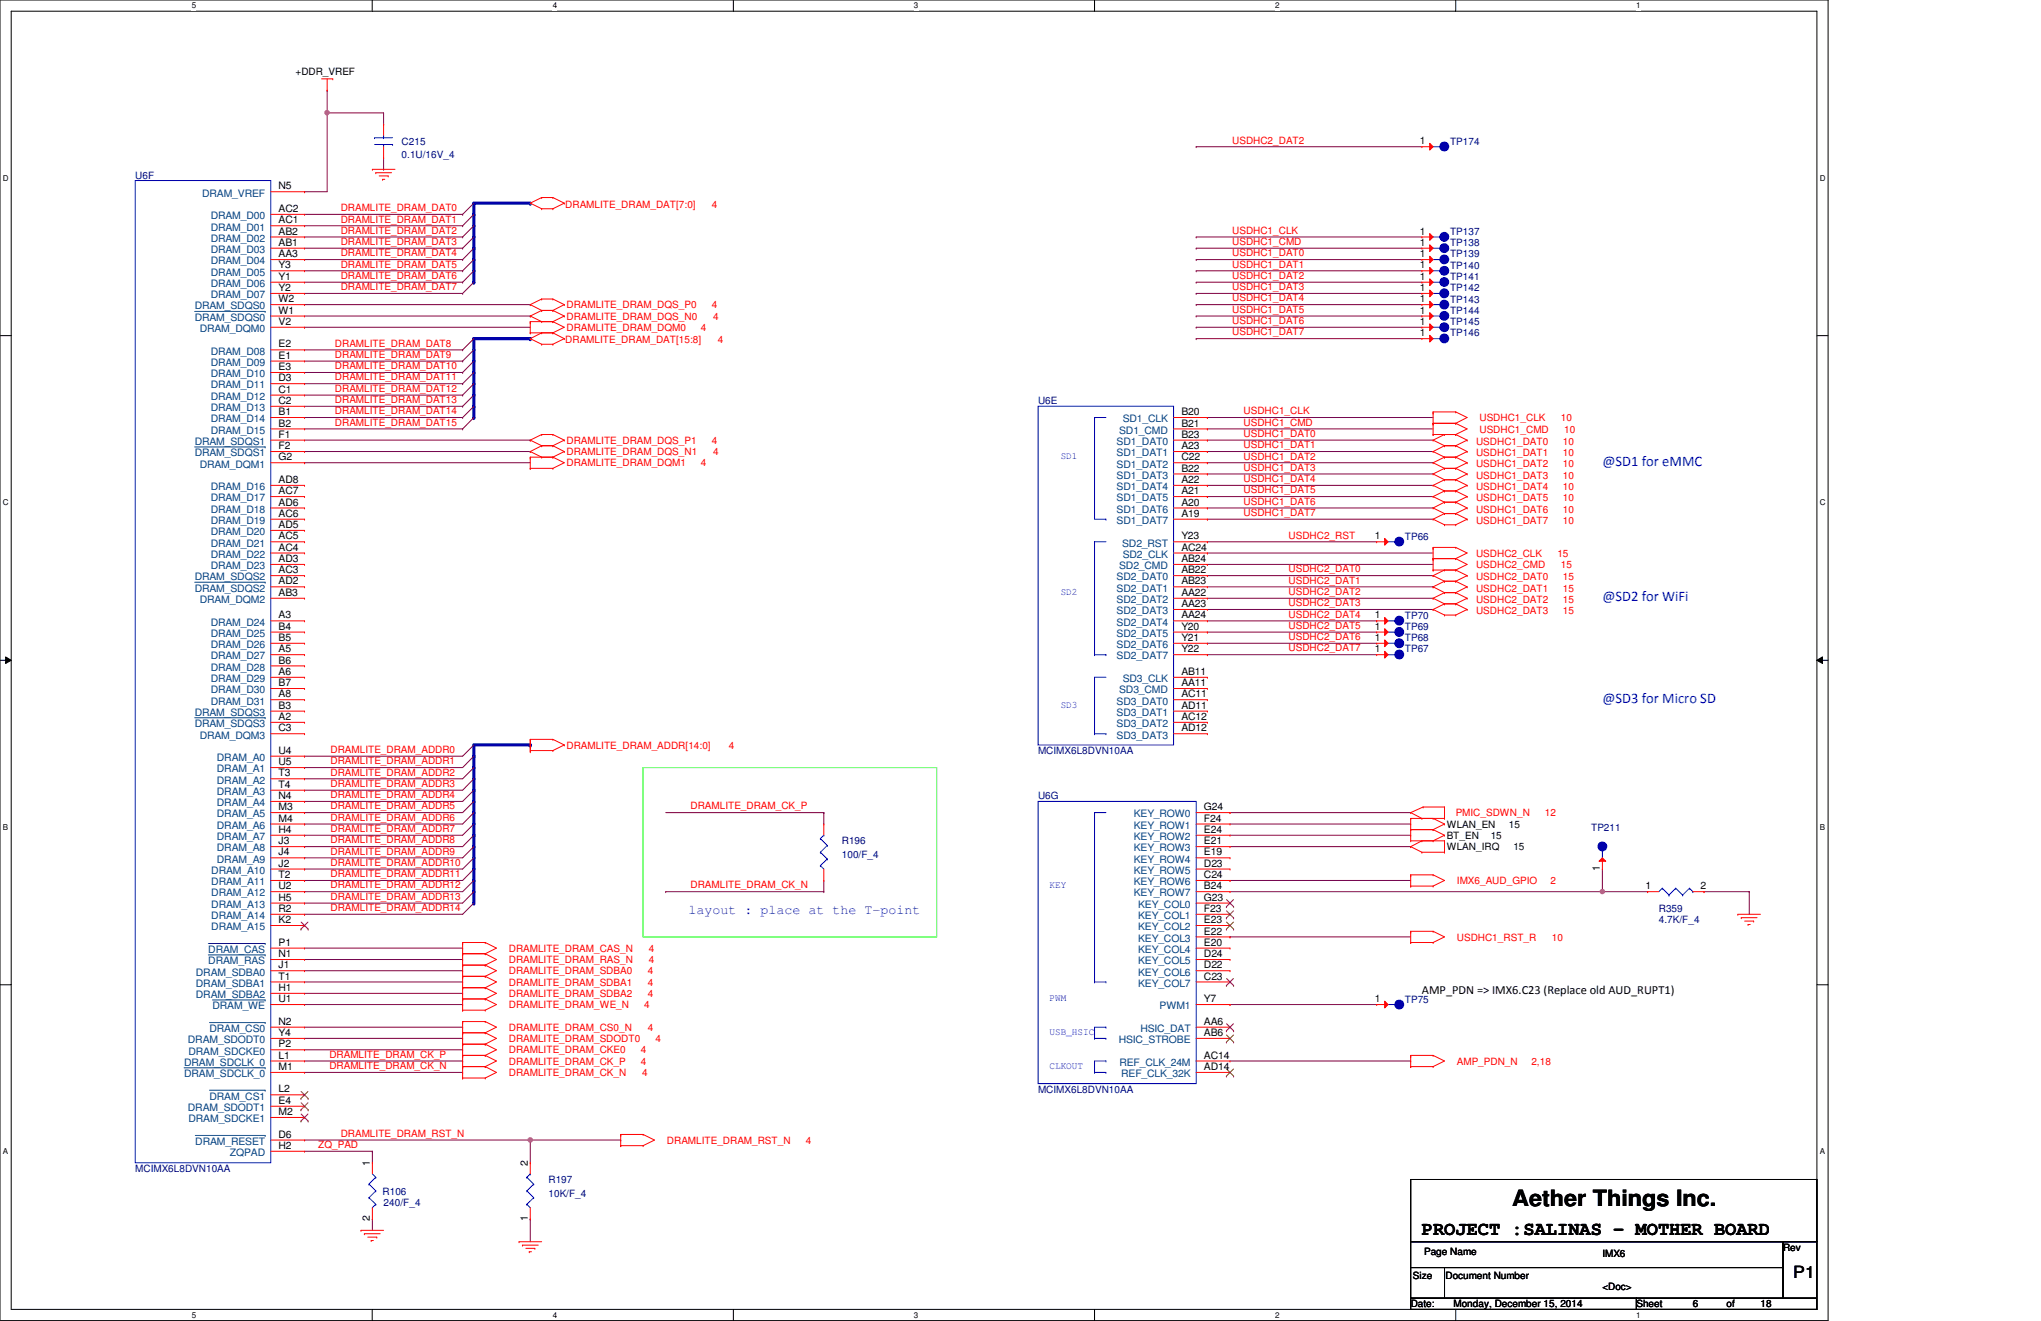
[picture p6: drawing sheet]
<svg xmlns="http://www.w3.org/2000/svg" width="432mm" height="279mm" viewBox="0 0 432 279" stroke-linecap="round" stroke-linejoin="round" font-family="sans-serif">
<defs><g id="words">
<text font-size="4.7" x="319.9" y="255.1">Aether Things Inc.</text>
<text font-size="4" x="300.8" y="261.2">PROJECT :SALINAS - MOTHER BOARD</text>
<text font-size="3.6" x="379.4" y="270.3">P1</text>
<g font-size="3.1" fill="#00f">
<text x="339" y="98.5">@SD1 for eMMC</text>
<text x="339" y="127.1">@SD2 for WiFi</text>
<text x="339" y="148.6">@SD3 for Micro SD</text>
</g>
<text font-size="2.8" fill="#00f" x="145.6" y="193.3">layout : place at the T-point</text>
<text font-size="2.6" x="300.8" y="210.2">AMP_PDN =&gt; IMX6.C23 (Replace old AUD_RUPT1)</text>
<g font-size="2.2">
<text x="300.4" y="30.5">1</text>
<text x="58.9" y="40">N5</text>
<text x="58.9" y="44.8">AC2</text>
<text x="58.9" y="47.2">AC1</text>
<text x="58.9" y="49.6">AB2</text>
<text x="58.9" y="52">AB1</text>
<text x="300.4" y="52">1</text>
<text x="300.4" y="49.6">1</text>
<text x="58.9" y="54.4">AA3</text>
<text x="58.9" y="56.8">Y3</text>
<text x="58.9" y="59.2">Y1</text>
<text x="300.4" y="54.4">1</text>
<text x="300.4" y="56.8">1</text>
<text x="300.4" y="59.2">1</text>
<text x="58.9" y="61.6">Y2</text>
<text x="58.9" y="63.9">W2</text>
<text x="300.4" y="61.6">1</text>
<text x="300.4" y="63.9">1</text>
<text x="58.9" y="66.3">W1</text>
<text x="58.9" y="68.7">V2</text>
<text x="300.4" y="71.1">1</text>
<text x="300.4" y="66.3">1</text>
<text x="300.4" y="68.7">1</text>
<text x="58.9" y="73.5">E2</text>
<text x="58.9" y="75.9">E1</text>
<text x="58.9" y="78.3">E3</text>
<text x="58.9" y="80.6">D3</text>
<text x="58.9" y="83.1">C1</text>
<text x="58.9" y="85.4">C2</text>
<text x="58.9" y="87.8">B1</text>
<text x="249.9" y="87.8">B20</text>
<text x="58.9" y="90.2">B2</text>
<text x="58.9" y="92.6">F1</text>
<text x="58.9" y="95">F2</text>
<text x="249.9" y="90.2">B21</text>
<text x="249.9" y="92.6">B23</text>
<text x="249.9" y="95">A23</text>
<text x="58.9" y="97.4">G2</text>
<text x="249.9" y="97.4">C22</text>
<text x="249.9" y="99.7">B22</text>
<text x="58.9" y="102.2">AD8</text>
<text x="58.9" y="104.5">AC7</text>
<text x="58.9" y="106.9">AD6</text>
<text x="249.9" y="102.2">A22</text>
<text x="249.9" y="104.5">A21</text>
<text x="249.9" y="106.9">A20</text>
<text x="58.9" y="109.3">AC6</text>
<text x="58.9" y="111.7">AD5</text>
<text x="249.9" y="109.3">A19</text>
<text x="58.9" y="114.1">AC5</text>
<text x="58.9" y="116.5">AC4</text>
<text x="58.9" y="118.9">AD3</text>
<text x="249.9" y="114.1">Y23</text>
<text x="249.9" y="116.5">AC24</text>
<text x="249.9" y="118.9">AB24</text>
<text x="290.8" y="114.1">1</text>
<text x="58.9" y="121.2">AC3</text>
<text x="58.9" y="123.6">AD2</text>
<text x="249.9" y="121.2">AB22</text>
<text x="249.9" y="123.6">AB23</text>
<text x="58.9" y="130.8">A3</text>
<text x="58.9" y="126">AB3</text>
<text x="249.9" y="126">AA22</text>
<text x="249.9" y="128.4">AA23</text>
<text x="249.9" y="130.8">AA24</text>
<text x="290.8" y="130.8">1</text>
<text x="58.9" y="133.2">B4</text>
<text x="58.9" y="135.6">B5</text>
<text x="58.9" y="138">A5</text>
<text x="249.9" y="133.2">Y20</text>
<text x="249.9" y="135.6">Y21</text>
<text x="249.9" y="138">Y22</text>
<text x="290.8" y="135.6">1</text>
<text x="290.8" y="133.2">1</text>
<text x="290.8" y="138">1</text>
<text x="58.9" y="140.3">B6</text>
<text x="58.9" y="142.7">A6</text>
<text x="249.9" y="142.7">AB11</text>
<text x="58.9" y="145.1">B7</text>
<text x="58.9" y="147.5">A8</text>
<text x="58.9" y="149.9">B3</text>
<text x="249.9" y="145.1">AA11</text>
<text x="249.9" y="147.5">AC11</text>
<text x="249.9" y="149.9">AD11</text>
<text x="58.9" y="152.3">A2</text>
<text x="58.9" y="154.7">C3</text>
<text x="249.9" y="152.3">AC12</text>
<text x="249.9" y="154.7">AD12</text>
<text x="58.9" y="161.8">U5</text>
<text x="58.9" y="159.4">U4</text>
<text x="58.9" y="164.2">T3</text>
<text x="58.9" y="166.6">T4</text>
<text x="58.9" y="169">N4</text>
<text x="58.9" y="171.4">M3</text>
<text x="58.9" y="173.8">M4</text>
<text x="254.7" y="171.4">G24</text>
<text x="254.7" y="173.8">F24</text>
<text x="58.9" y="176.1">H4</text>
<text x="58.9" y="178.6">J3</text>
<text x="254.7" y="176.1">E24</text>
<text x="254.7" y="178.6">E21</text>
<text x="58.9" y="180.9">J4</text>
<text x="58.9" y="183.3">J2</text>
<text x="58.9" y="185.7">T2</text>
<text x="254.7" y="180.9">E19</text>
<text x="254.7" y="183.3">D23</text>
<text x="254.7" y="185.7">C24</text>
<text x="338.5" y="184.3" transform="rotate(-90 338.5 184.3)">1</text>
<text x="58.9" y="188.1">U2</text>
<text x="58.9" y="190.5">H5</text>
<text x="254.7" y="188.1">B24</text>
<text x="254.7" y="190.5">G23</text>
<text x="348.1" y="188.1">1</text>
<text x="359.8" y="188.1">2</text>
<text x="58.9" y="192.9">R2</text>
<text x="58.9" y="195.2">K2</text>
<text x="254.7" y="192.9">F23</text>
<text x="254.7" y="195.2">E23</text>
<text x="254.7" y="197.7">E22</text>
<text x="58.9" y="200">P1</text>
<text x="58.9" y="202.4">N1</text>
<text x="254.7" y="200">E20</text>
<text x="254.7" y="202.4">D24</text>
<text x="58.9" y="204.8">J1</text>
<text x="58.9" y="207.2">T1</text>
<text x="58.9" y="209.6">H1</text>
<text x="254.7" y="204.8">D22</text>
<text x="254.7" y="207.2">C23</text>
<text x="58.9" y="212">U1</text>
<text x="254.7" y="212">Y7</text>
<text x="290.8" y="212">1</text>
<text x="58.9" y="216.7">N2</text>
<text x="58.9" y="221.5">P2</text>
<text x="58.9" y="219.1">Y4</text>
<text x="254.7" y="216.7">AA6</text>
<text x="254.7" y="219.1">AB6</text>
<text x="58.9" y="223.9">L1</text>
<text x="58.9" y="226.3">M1</text>
<text x="254.7" y="223.9">AC14</text>
<text x="254.7" y="226.3">AD14</text>
<text x="58.9" y="231.1">L2</text>
<text x="58.9" y="233.5">E4</text>
<text x="58.9" y="235.8">M2</text>
<text x="58.9" y="243">H2</text>
<text x="58.9" y="240.6">D6</text>
<text x="78.3" y="246.6" transform="rotate(-90 78.3 246.6)">1</text>
<text x="111.7" y="246.6" transform="rotate(-90 111.7 246.6)">2</text>
<text x="78.3" y="258.3" transform="rotate(-90 78.3 258.3)">2</text>
<text x="111.7" y="258.3" transform="rotate(-90 111.7 258.3)">1</text>
</g>
<g font-size="2.2" fill="#004080">
<text x="42.8" y="41.6">DRAM_VREF</text>
<text x="44.6" y="46.4">DRAM_D00</text>
<text x="44.6" y="48.8">DRAM_D01</text>
<text x="44.6" y="51.1">DRAM_D02</text>
<text x="44.6" y="53.5">DRAM_D03</text>
<text x="44.6" y="55.9">DRAM_D04</text>
<text x="44.6" y="58.3">DRAM_D05</text>
<text x="41.2" y="65.4">DRAM_SDQS0</text>
<text x="44.6" y="60.7">DRAM_D06</text>
<text x="44.6" y="63.1">DRAM_D07</text>
<text x="41.2" y="67.9">DRAM_SDQS0</text>
<text x="42.2" y="70.2">DRAM_DQM0</text>
<text x="44.6" y="75">DRAM_D08</text>
<text x="44.6" y="77.4">DRAM_D09</text>
<text x="44.6" y="79.8">DRAM_D10</text>
<text x="44.6" y="82.2">DRAM_D11</text>
<text x="44.6" y="84.6">DRAM_D12</text>
<text x="44.6" y="87">DRAM_D13</text>
<text x="44.6" y="89.3">DRAM_D14</text>
<text x="237.5" y="89.3">SD1_CLK</text>
<text x="41.2" y="94.1">DRAM_SDQS1</text>
<text x="44.6" y="91.7">DRAM_D15</text>
<text x="236.2" y="94.1">SD1_DAT0</text>
<text x="236.8" y="91.7">SD1_CMD</text>
<text x="41.2" y="96.5">DRAM_SDQS1</text>
<text x="42.2" y="98.9">DRAM_DQM1</text>
<text x="236.2" y="96.5">SD1_DAT1</text>
<text x="236.2" y="98.9">SD1_DAT2</text>
<text x="236.2" y="101.3">SD1_DAT3</text>
<text x="44.6" y="103.7">DRAM_D16</text>
<text x="44.6" y="106">DRAM_D17</text>
<text x="236.2" y="103.7">SD1_DAT4</text>
<text x="236.2" y="106">SD1_DAT5</text>
<text x="44.6" y="108.5">DRAM_D18</text>
<text x="44.6" y="110.8">DRAM_D19</text>
<text x="44.6" y="113.2">DRAM_D20</text>
<text x="236.2" y="108.5">SD1_DAT6</text>
<text x="236.2" y="110.8">SD1_DAT7</text>
<text x="44.6" y="115.6">DRAM_D21</text>
<text x="44.6" y="118">DRAM_D22</text>
<text x="237.4" y="115.6">SD2_RST</text>
<text x="237.5" y="118">SD2_CLK</text>
<text x="41.2" y="122.8">DRAM_SDQS2</text>
<text x="41.2" y="125.1">DRAM_SDQS2</text>
<text x="44.6" y="120.4">DRAM_D23</text>
<text x="236.2" y="122.8">SD2_DAT0</text>
<text x="236.2" y="125.1">SD2_DAT1</text>
<text x="236.8" y="120.4">SD2_CMD</text>
<text x="42.2" y="127.6">DRAM_DQM2</text>
<text x="236.2" y="127.6">SD2_DAT2</text>
<text x="236.2" y="129.9">SD2_DAT3</text>
<text x="44.6" y="132.3">DRAM_D24</text>
<text x="44.6" y="134.7">DRAM_D25</text>
<text x="44.6" y="137.1">DRAM_D26</text>
<text x="236.2" y="132.3">SD2_DAT4</text>
<text x="236.2" y="134.7">SD2_DAT5</text>
<text x="236.2" y="137.1">SD2_DAT6</text>
<text x="44.6" y="139.5">DRAM_D27</text>
<text x="44.6" y="141.9">DRAM_D28</text>
<text x="236.2" y="139.5">SD2_DAT7</text>
<text x="44.6" y="144.3">DRAM_D29</text>
<text x="44.6" y="146.6">DRAM_D30</text>
<text x="44.6" y="149">DRAM_D31</text>
<text x="236.2" y="149">SD3_DAT0</text>
<text x="236.8" y="146.6">SD3_CMD</text>
<text x="237.5" y="144.3">SD3_CLK</text>
<text x="41.2" y="151.4">DRAM_SDQS3</text>
<text x="41.2" y="153.8">DRAM_SDQS3</text>
<text x="236.2" y="151.4">SD3_DAT1</text>
<text x="236.2" y="153.8">SD3_DAT2</text>
<text x="42.2" y="156.2">DRAM_DQM3</text>
<text x="45.9" y="161">DRAM_A0</text>
<text x="236.2" y="156.2">SD3_DAT3</text>
<text x="45.9" y="163.4">DRAM_A1</text>
<text x="45.9" y="165.7">DRAM_A2</text>
<text x="45.9" y="168.1">DRAM_A3</text>
<text x="45.9" y="170.5">DRAM_A4</text>
<text x="45.9" y="172.9">DRAM_A5</text>
<text x="239.9" y="172.9">KEY_ROW0</text>
<text x="45.9" y="175.3">DRAM_A6</text>
<text x="45.9" y="177.7">DRAM_A7</text>
<text x="239.9" y="175.3">KEY_ROW1</text>
<text x="239.9" y="177.7">KEY_ROW2</text>
<text x="44.7" y="184.8">DRAM_A10</text>
<text x="45.9" y="180.1">DRAM_A8</text>
<text x="45.9" y="182.5">DRAM_A9</text>
<text x="239.9" y="180.1">KEY_ROW3</text>
<text x="239.9" y="182.5">KEY_ROW4</text>
<text x="239.9" y="184.8">KEY_ROW5</text>
<text x="44.7" y="187.2">DRAM_A11</text>
<text x="44.7" y="189.6">DRAM_A12</text>
<text x="239.9" y="187.2">KEY_ROW6</text>
<text x="239.9" y="189.6">KEY_ROW7</text>
<text x="44.7" y="192">DRAM_A13</text>
<text x="44.7" y="194.4">DRAM_A14</text>
<text x="44.7" y="196.8">DRAM_A15</text>
<text x="240.8" y="192">KEY_COL0</text>
<text x="240.8" y="194.4">KEY_COL1</text>
<text x="240.8" y="196.8">KEY_COL2</text>
<text x="44.1" y="201.5">DRAM_CAS</text>
<text x="44.1" y="204">DRAM_RAS</text>
<text x="240.8" y="199.2">KEY_COL3</text>
<text x="240.8" y="201.5">KEY_COL4</text>
<text x="240.8" y="204">KEY_COL5</text>
<text x="41.4" y="206.3">DRAM_SDBA0</text>
<text x="41.4" y="208.7">DRAM_SDBA1</text>
<text x="240.8" y="206.3">KEY_COL6</text>
<text x="240.8" y="208.7">KEY_COL7</text>
<text x="41.4" y="211.1">DRAM_SDBA2</text>
<text x="45" y="213.5">DRAM_WE</text>
<text x="245.3" y="213.5">PWM1</text>
<text x="39.8" y="220.6">DRAM_SDODT0</text>
<text x="44.3" y="218.3">DRAM_CS0</text>
<text x="236.7" y="220.6">HSIC_STROBE</text>
<text x="241.3" y="218.3">HSIC_DAT</text>
<text x="38.9" y="225.4">DRAM_SDCLK_0</text>
<text x="38.9" y="227.8">DRAM_SDCLK_0</text>
<text x="39.9" y="223.1">DRAM_SDCKE0</text>
<text x="236.8" y="225.4">REF_CLK_24M</text>
<text x="237.2" y="227.8">REF_CLK_32K</text>
<text x="44.3" y="232.6">DRAM_CS1</text>
<text x="39.8" y="235">DRAM_SDODT1</text>
<text x="39.9" y="237.4">DRAM_SDCKE1</text>
<text x="41.3" y="242.1">DRAM_RESET</text>
<text x="48.6" y="244.5">ZQPAD</text>
</g>
<g font-size="2.1">
<text x="62.5" y="15.8">+DDR_VREF</text>
<text x="306.1" y="177.4">BT_EN</text>
<text x="306.1" y="175">WLAN_EN</text>
<text x="306.1" y="179.8">WLAN_IRQ</text>
<text x="315.4" y="177.4">15</text>
<text x="319.2" y="175">15</text>
<text x="320.2" y="179.8">15</text>
<text x="301.3" y="265.5">Page Name</text>
<text x="339" y="265.8">IMX6</text>
<text x="377.2" y="264.6">Rev</text>
<text x="298.9" y="270.6">Size</text>
<text x="305.8" y="270.6">Document Number</text>
<text x="339" y="272.9">&lt;Doc&gt;</text>
<text x="298.4" y="276.5">Date:</text>
<text x="307.5" y="276.5">Monday, December 15, 2014</text>
<text x="346.2" y="276.5">Sheet</text>
<text x="358.1" y="276.5">6</text>
<text x="365.3" y="276.5">of</text>
<text x="372.4" y="276.5">18</text>
</g>
<g font-size="2.1" fill="#000080">
<text x="85" y="30.6">C215</text>
<text x="85" y="33.4">0.1U/16V_4</text>
<text x="306.8" y="30.6">TP174</text>
<text x="28.6" y="37.8">U6F</text>
<text x="306.8" y="52.1">TP138</text>
<text x="306.8" y="49.7">TP137</text>
<text x="306.8" y="54.4">TP139</text>
<text x="306.8" y="56.9">TP140</text>
<text x="306.8" y="59.2">TP141</text>
<text x="306.8" y="61.6">TP142</text>
<text x="306.8" y="64">TP143</text>
<text x="306.8" y="71.2">TP146</text>
<text x="306.8" y="66.4">TP144</text>
<text x="306.8" y="68.8">TP145</text>
<text x="219.6" y="85.5">U6E</text>
<text x="297.2" y="114.1">TP66</text>
<text x="297.2" y="130.9">TP70</text>
<text x="297.2" y="135.6">TP68</text>
<text x="297.2" y="133.3">TP69</text>
<text x="297.2" y="138">TP67</text>
<text x="219.6" y="159.5">MCIMX6L8DVN10AA</text>
<text x="219.6" y="169.1">U6G</text>
<text x="178.1" y="178.6">R196</text>
<text x="336.6" y="175.8">TP211</text>
<text x="178.1" y="181.5">100/F_4</text>
<text x="350.9" y="193">R359</text>
<text x="350.9" y="195.3">4.7K/F_4</text>
<text x="297.2" y="212">TP75</text>
<text x="219.6" y="231.1">MCIMX6L8DVN10AA</text>
<text x="28.6" y="247.9">MCIMX6L8DVN10AA</text>
<text x="116" y="250.2">R197</text>
<text x="80.9" y="252.6">R106</text>
<text x="81.2" y="255">240/F_4</text>
<text x="116" y="253.1">10K/F_4</text>
</g>
<g font-size="2.1" fill="#f00">
<text x="260.7" y="30.4">USDHC2_DAT2</text>
<text x="72.1" y="44.7">DRAMLITE_DRAM_DAT0</text>
<text x="72.1" y="47.1">DRAMLITE_DRAM_DAT1</text>
<text x="119.6" y="43.9">DRAMLITE_DRAM_DAT[7:0]</text>
<text x="150.6" y="43.9">4</text>
<text x="72.1" y="49.4">DRAMLITE_DRAM_DAT2</text>
<text x="72.1" y="51.8">DRAMLITE_DRAM_DAT3</text>
<text x="260.7" y="49.4">USDHC1_CLK</text>
<text x="260.7" y="51.8">USDHC1_CMD</text>
<text x="72.1" y="54.2">DRAMLITE_DRAM_DAT4</text>
<text x="72.1" y="56.6">DRAMLITE_DRAM_DAT5</text>
<text x="72.1" y="59">DRAMLITE_DRAM_DAT6</text>
<text x="260.7" y="56.6">USDHC1_DAT1</text>
<text x="260.7" y="54.2">USDHC1_DAT0</text>
<text x="260.7" y="59">USDHC1_DAT2</text>
<text x="72.1" y="61.4">DRAMLITE_DRAM_DAT7</text>
<text x="119.8" y="65.2">DRAMLITE_DRAM_DQS_P0</text>
<text x="150.6" y="65.2">4</text>
<text x="260.7" y="63.8">USDHC1_DAT4</text>
<text x="260.7" y="61.4">USDHC1_DAT3</text>
<text x="119.8" y="67.6">DRAMLITE_DRAM_DQS_N0</text>
<text x="119.8" y="70">DRAMLITE_DRAM_DQM0</text>
<text x="148.3" y="70">4</text>
<text x="150.9" y="67.6">4</text>
<text x="260.7" y="66.2">USDHC1_DAT5</text>
<text x="260.7" y="68.5">USDHC1_DAT6</text>
<text x="260.7" y="71">USDHC1_DAT7</text>
<text x="70.9" y="73.3">DRAMLITE_DRAM_DAT8</text>
<text x="70.9" y="75.7">DRAMLITE_DRAM_DAT9</text>
<text x="119.6" y="72.6">DRAMLITE_DRAM_DAT[15:8]</text>
<text x="151.8" y="72.6">4</text>
<text x="70.9" y="78.1">DRAMLITE_DRAM_DAT10</text>
<text x="70.9" y="80.5">DRAMLITE_DRAM_DAT11</text>
<text x="70.9" y="82.9">DRAMLITE_DRAM_DAT12</text>
<text x="70.9" y="85.3">DRAMLITE_DRAM_DAT13</text>
<text x="70.9" y="87.6">DRAMLITE_DRAM_DAT14</text>
<text x="263.1" y="87.6">USDHC1_CLK</text>
<text x="313" y="89.1">USDHC1_CLK</text>
<text x="330.2" y="89.1">10</text>
<text x="70.9" y="90">DRAMLITE_DRAM_DAT15</text>
<text x="119.8" y="93.9">DRAMLITE_DRAM_DQS_P1</text>
<text x="150.6" y="93.9">4</text>
<text x="263.1" y="94.8">USDHC1_DAT1</text>
<text x="263.1" y="92.4">USDHC1_DAT0</text>
<text x="263.1" y="90">USDHC1_CMD</text>
<text x="312.3" y="94.1">USDHC1_DAT0</text>
<text x="313" y="91.5">USDHC1_CMD</text>
<text x="330.7" y="94.1">10</text>
<text x="330.9" y="91.5">10</text>
<text x="119.8" y="96.2">DRAMLITE_DRAM_DQS_N1</text>
<text x="119.8" y="98.6">DRAMLITE_DRAM_DQM1</text>
<text x="148.3" y="98.6">4</text>
<text x="150.9" y="96.2">4</text>
<text x="263.1" y="102">USDHC1_DAT4</text>
<text x="263.1" y="97.2">USDHC1_DAT2</text>
<text x="263.1" y="99.6">USDHC1_DAT3</text>
<text x="312.3" y="96.5">USDHC1_DAT1</text>
<text x="312.3" y="98.8">USDHC1_DAT2</text>
<text x="312.3" y="101.3">USDHC1_DAT3</text>
<text x="330.7" y="96.5">10</text>
<text x="330.7" y="98.8">10</text>
<text x="330.7" y="101.3">10</text>
<text x="263.1" y="104.4">USDHC1_DAT5</text>
<text x="263.1" y="106.8">USDHC1_DAT6</text>
<text x="312.3" y="103.6">USDHC1_DAT4</text>
<text x="312.3" y="106">USDHC1_DAT5</text>
<text x="330.7" y="103.6">10</text>
<text x="330.7" y="106">10</text>
<text x="263.1" y="109.1">USDHC1_DAT7</text>
<text x="272.6" y="113.9">USDHC2_RST</text>
<text x="312.3" y="108.4">USDHC1_DAT6</text>
<text x="312.3" y="110.8">USDHC1_DAT7</text>
<text x="330.7" y="108.4">10</text>
<text x="330.7" y="110.8">10</text>
<text x="312.3" y="117.7">USDHC2_CLK</text>
<text x="329.5" y="117.7">15</text>
<text x="272.6" y="121.1">USDHC2_DAT0</text>
<text x="272.6" y="123.4">USDHC2_DAT1</text>
<text x="272.6" y="125.9">USDHC2_DAT2</text>
<text x="312.3" y="120.1">USDHC2_CMD</text>
<text x="312.3" y="122.7">USDHC2_DAT0</text>
<text x="312.3" y="125.1">USDHC2_DAT1</text>
<text x="330.2" y="120.1">15</text>
<text x="330.7" y="122.7">15</text>
<text x="330.7" y="125.1">15</text>
<text x="272.6" y="128.2">USDHC2_DAT3</text>
<text x="272.6" y="130.6">USDHC2_DAT4</text>
<text x="312.3" y="127.5">USDHC2_DAT2</text>
<text x="312.3" y="129.9">USDHC2_DAT3</text>
<text x="330.7" y="127.5">15</text>
<text x="330.7" y="129.9">15</text>
<text x="272.6" y="133">USDHC2_DAT5</text>
<text x="272.6" y="135.4">USDHC2_DAT6</text>
<text x="272.6" y="137.8">USDHC2_DAT7</text>
<text x="69.9" y="161.7">DRAMLITE_DRAM_ADDR1</text>
<text x="69.9" y="159.3">DRAMLITE_DRAM_ADDR0</text>
<text x="119.8" y="158.3">DRAMLITE_DRAM_ADDR[14:0]</text>
<text x="154.2" y="158.3">4</text>
<text x="69.9" y="166.5">DRAMLITE_DRAM_ADDR3</text>
<text x="69.9" y="164">DRAMLITE_DRAM_ADDR2</text>
<text x="69.9" y="173.6">DRAMLITE_DRAM_ADDR6</text>
<text x="69.9" y="171.2">DRAMLITE_DRAM_ADDR5</text>
<text x="69.9" y="168.8">DRAMLITE_DRAM_ADDR4</text>
<text x="146.1" y="171.2">DRAMLITE_DRAM_CK_P</text>
<text x="308" y="172.6">PMIC_SDWN_N</text>
<text x="326.9" y="172.6">12</text>
<text x="69.9" y="178.4">DRAMLITE_DRAM_ADDR8</text>
<text x="69.9" y="176">DRAMLITE_DRAM_ADDR7</text>
<text x="69.9" y="183.1">DRAMLITE_DRAM_ADDR10</text>
<text x="69.9" y="185.5">DRAMLITE_DRAM_ADDR11</text>
<text x="69.9" y="180.8">DRAMLITE_DRAM_ADDR9</text>
<text x="69.9" y="187.9">DRAMLITE_DRAM_ADDR12</text>
<text x="69.9" y="190.3">DRAMLITE_DRAM_ADDR13</text>
<text x="146.1" y="187.9">DRAMLITE_DRAM_CK_N</text>
<text x="308.2" y="187">IMX6_AUD_GPIO</text>
<text x="328" y="187">2</text>
<text x="69.9" y="192.7">DRAMLITE_DRAM_ADDR14</text>
<text x="107.7" y="201.3">DRAMLITE_DRAM_CAS_N</text>
<text x="107.7" y="203.7">DRAMLITE_DRAM_RAS_N</text>
<text x="137.3" y="201.3">4</text>
<text x="137.3" y="203.7">4</text>
<text x="308.2" y="198.9">USDHC1_RST_R</text>
<text x="328.3" y="198.9">10</text>
<text x="107.7" y="206.1">DRAMLITE_DRAM_SDBA0</text>
<text x="107.7" y="208.4">DRAMLITE_DRAM_SDBA1</text>
<text x="137" y="206.1">4</text>
<text x="137" y="208.4">4</text>
<text x="107.7" y="210.9">DRAMLITE_DRAM_SDBA2</text>
<text x="107.7" y="213.2">DRAMLITE_DRAM_WE_N</text>
<text x="136.3" y="213.2">4</text>
<text x="137" y="210.9">4</text>
<text x="107.7" y="218">DRAMLITE_DRAM_CS0_N</text>
<text x="107.7" y="220.4">DRAMLITE_DRAM_SDODT0</text>
<text x="137" y="218">4</text>
<text x="138.7" y="220.4">4</text>
<text x="69.7" y="223.7">DRAMLITE_DRAM_CK_P</text>
<text x="69.7" y="226.1">DRAMLITE_DRAM_CK_N</text>
<text x="107.7" y="222.8">DRAMLITE_DRAM_CKE0</text>
<text x="107.7" y="225.2">DRAMLITE_DRAM_CK_P</text>
<text x="107.7" y="227.5">DRAMLITE_DRAM_CK_N</text>
<text x="135.6" y="225.2">4</text>
<text x="135.6" y="222.8">4</text>
<text x="135.8" y="227.5">4</text>
<text x="308.2" y="225.2">AMP_PDN_N</text>
<text x="324" y="225.2">2,18</text>
<text x="67.3" y="242.8">ZQ_PAD</text>
<text x="72.1" y="240.5">DRAMLITE_DRAM_RST_N</text>
<text x="141.1" y="241.9">DRAMLITE_DRAM_RST_N</text>
<text x="170.5" y="241.9">4</text>
</g>
<g font-size="2.1" fill="#00f">
<text x="224.4" y="97.2">SD1</text>
<text x="224.4" y="125.8">SD2</text>
<text x="224.4" y="149.6">SD3</text>
<text x="222" y="187.9">KEY</text>
<text x="222" y="211.8">PWM</text>
<text x="222" y="218.9">USB_HSIC</text>
<text x="222" y="226.1">CLKOUT</text>
</g>
<g font-size="1.7">
<text x="40.6" y="1.8">5</text>
<text x="116.9" y="1.8">4</text>
<text x="193.3" y="1.8">3</text>
<text x="269.7" y="1.8">2</text>
<text x="346.2" y="1.8">1</text>
<text x=".6" y="38.2">D</text>
<text x="385" y="38.2">D</text>
<text x=".6" y="106.8">C</text>
<text x="385" y="106.8">C</text>
<text x=".6" y="175.5">B</text>
<text x="385" y="175.5">B</text>
<text x=".6" y="244.1">A</text>
<text x="385" y="244.1">A</text>
<text x="40.6" y="278.7">5</text>
<text x="116.9" y="278.7">4</text>
<text x="193.3" y="278.7">3</text>
<text x="269.7" y="278.7">2</text>
<text x="346.2" y="278.7">1</text>
</g>
</g></defs>
<path d="M0 0h386.8v279.3h-386.8zM2.4 2.4h382v274.5h-382z" fill="none" stroke="#000" stroke-width=".21"/>
<g fill="#fff">
<path d="M40.6 .3h.9v1.9h-.9z"/>
<path d="M40.6 277.2h.9v1.9h-.9z"/>
</g>
<path d="M78.7 0v2.4M78.7 276.9v2.4" fill="none" stroke="#000" stroke-width=".21"/>
<g fill="#fff">
<path d="M116.9 .3h1v1.9h-1z"/>
<path d="M116.9 277.2h1v1.9h-1z"/>
</g>
<path d="M155.2 0v2.4M155.2 276.9v2.4" fill="none" stroke="#000" stroke-width=".21"/>
<g fill="#fff">
<path d="M193.3 .3h1v1.9h-1z"/>
<path d="M193.3 277.2h1v1.9h-1z"/>
</g>
<path d="M231.6 0v2.4M231.6 276.9v2.4" fill="none" stroke="#000" stroke-width=".21"/>
<g fill="#fff">
<path d="M269.7 .3h1v1.9h-1z"/>
<path d="M269.7 277.2h1v1.9h-1z"/>
</g>
<path d="M308 0v2.4M308 276.9v2.4" fill="none" stroke="#000" stroke-width=".21"/>
<g fill="#fff">
<path d="M346.2 .3h.9v1.9h-.9z"/>
<path d="M346.2 277.2h.9v1.9h-.9z"/>
<path d="M.6 36.7h1.2v1.9h-1.2z"/>
<path d="M385 36.7h1.2v1.9h-1.2z"/>
<path d="M.6 105.3h1.2v1.9h-1.2z"/>
<path d="M385 105.3h1.2v1.9h-1.2z"/>
</g>
<path d="M0 71h2.4M384.4 71h2.4" fill="none" stroke="#000" stroke-width=".21"/>
<g fill="#fff">
<path d="M.6 173.9h1.1v2h-1.1z"/>
<path d="M385 173.9h1.1v2h-1.1z"/>
</g>
<path d="M0 139.7h2.4M1.2 138.9l1.2 .8-1.2 .6zM384.4 139.7l1.2-.8v1.4zM384.4 139.7h2.4" fill="none" stroke="#000" stroke-width=".21"/>
<path d="M1.2 138.9l1.2 .8-1.2 .6zM384.4 139.7l1.2-.8v1.4z" fill="#000"/>
<g fill="#fff">
<path d="M.6 242.6h1.1v1.9h-1.1z"/>
<path d="M385 242.6h1.1v1.9h-1.1z"/>
</g>
<path d="M0 208.3h2.4M384.4 208.3h2.4" fill="none" stroke="#000" stroke-width=".21"/>
<path d="M136.1 162.3h62.1v35.9h-62.1z" fill="none" stroke="#0f0" stroke-width=".21"/>
<g fill="none" stroke="#800040" stroke-width=".21">
<path d="M255.4 117h.1M255.4 119.4h.1M255.4 117h47.8M255.4 119.4h47.8M255.4 133.7h.1M255.4 136.1h.1M255.4 138.5h.1M255.4 121.8h47.8M255.4 124.1h47.8M255.4 126.5h47.8M255.4 128.9h47.8M255.4 133.7h35.9"/>
<path d="M255.4 136.1h35.9M255.4 138.5h35.9M303.2 121.8h.1M303.2 124.1h.1M303.2 126.5h.1M303.2 128.9h.1M64.4 183.8h.1M64.4 186.2h.1M64.4 188.6h.1M64.4 191h.1M64.4 193.4h.1M64.4 186.2h33.5"/>
<path d="M64.4 183.8h33.5M64.4 188.6h33.5M64.4 191h33.5M64.4 193.4h33.5M260.2 186.2h.1M260.2 186.2h38.2"/>
</g>
<path d="M100.2 179.1v2.3" fill="none" stroke="#00f" stroke-width=".68"/>
<circle cx="100.2" cy="181.4" r=".34" fill="#00f"/>
<path d="M100.2 181.4v2.4" fill="none" stroke="#00f" stroke-width=".68"/>
<circle cx="100.2" cy="183.8" r=".34" fill="#00f"/>
<path d="M100.2 183.8v2.4" fill="none" stroke="#00f" stroke-width=".68"/>
<circle cx="100.2" cy="186.2" r=".34" fill="#00f"/>
<path d="M100.2 186.2v2.4" fill="none" stroke="#00f" stroke-width=".68"/>
<circle cx="100.2" cy="188.6" r=".34" fill="#00f"/>
<path d="M100.2 188.6v2.4" fill="none" stroke="#00f" stroke-width=".68"/>
<circle cx="100.2" cy="191" r=".34" fill="#00f"/>
<g fill="none" stroke="#800040" stroke-width=".21">
<path d="M69.2 19.1h.1M69.2 19.1v4.8M64.4 40.6h.1M64.4 40.6h4.8M64.4 45.3h33.5M64.4 47.8h33.5M64.4 50.1h33.5M64.4 52.5h33.5M64.4 54.9h33.5M64.4 57.3h33.5M64.4 59.7h33.5M97.9 45.3h.1"/>
<path d="M97.9 47.8h.1M97.9 50.1h.1M97.9 52.5h.1M97.9 54.9h.1M97.9 57.3h.1M97.9 59.7h.1M64.4 69.2h.1M64.4 64.4h47.8M64.4 66.8h47.8M64.4 69.2h47.8M64.4 62.1h33.5M64.4 78.8h33.5"/>
<path d="M97.9 62.1h.1M97.9 78.8h.1M112.2 64.4h.1M112.2 66.8h.1M64.4 81.2h33.5M64.4 83.6h33.5M64.4 85.9h33.5M64.4 88.3h33.5M64.4 90.7h33.5M97.9 81.2h.1M97.9 83.6h.1M97.9 85.9h.1"/>
<path d="M97.9 88.3h.1M97.9 90.7h.1"/>
</g>
<path d="M100.2 71.6v2.4" fill="none" stroke="#00f" stroke-width=".68"/>
<circle cx="100.2" cy="74" r=".34" fill="#00f"/>
<path d="M100.2 74v2.4" fill="none" stroke="#00f" stroke-width=".68"/>
<circle cx="100.2" cy="76.4" r=".34" fill="#00f"/>
<path d="M100.2 76.4v2.4" fill="none" stroke="#00f" stroke-width=".68"/>
<circle cx="100.2" cy="78.8" r=".34" fill="#00f"/>
<path d="M100.2 78.8v2.4" fill="none" stroke="#00f" stroke-width=".68"/>
<circle cx="100.2" cy="81.2" r=".34" fill="#00f"/>
<path d="M100.2 81.2v2.4" fill="none" stroke="#00f" stroke-width=".68"/>
<circle cx="100.2" cy="83.6" r=".34" fill="#00f"/>
<path d="M100.2 83.6v2.3" fill="none" stroke="#00f" stroke-width=".68"/>
<circle cx="100.2" cy="85.9" r=".34" fill="#00f"/>
<path d="M100.2 85.9v2.4" fill="none" stroke="#00f" stroke-width=".68"/>
<circle cx="100.2" cy="88.3" r=".34" fill="#00f"/>
<path d="M100.2 71.6h12" fill="none" stroke="#00f" stroke-width=".68"/>
<circle cx="112.2" cy="71.6" r=".34" fill="#00f"/>
<path d="M100.2 43v2.3" fill="none" stroke="#00f" stroke-width=".68"/>
<circle cx="100.2" cy="45.3" r=".34" fill="#00f"/>
<path d="M100.2 45.3v2.5" fill="none" stroke="#00f" stroke-width=".68"/>
<circle cx="100.2" cy="47.8" r=".34" fill="#00f"/>
<path d="M100.2 47.8v2.3" fill="none" stroke="#00f" stroke-width=".68"/>
<circle cx="100.2" cy="50.1" r=".34" fill="#00f"/>
<path d="M100.2 50.1v2.4" fill="none" stroke="#00f" stroke-width=".68"/>
<circle cx="100.2" cy="52.5" r=".34" fill="#00f"/>
<path d="M100.2 52.5v2.4" fill="none" stroke="#00f" stroke-width=".68"/>
<circle cx="100.2" cy="54.9" r=".34" fill="#00f"/>
<path d="M100.2 54.9v2.4" fill="none" stroke="#00f" stroke-width=".68"/>
<circle cx="100.2" cy="57.3" r=".34" fill="#00f"/>
<path d="M100.2 57.3v2.4" fill="none" stroke="#00f" stroke-width=".68"/>
<circle cx="100.2" cy="59.7" r=".34" fill="#00f"/>
<path d="M100.2 43h12" fill="none" stroke="#00f" stroke-width=".68"/>
<circle cx="112.2" cy="43" r=".34" fill="#00f"/>
<g fill="none" stroke="#800040" stroke-width=".21">
<path d="M64.4 159.9h.1M64.4 159.9h33.5M64.4 179.1h.1M64.4 176.7h.1M64.4 174.3h.1M64.4 171.9h.1M64.4 169.5h.1M64.4 167.1h.1M64.4 164.7h.1M64.4 162.3h.1M64.4 179.1h33.5M64.4 176.7h33.5"/>
<path d="M64.4 174.3h33.5M64.4 171.9h33.5M64.4 169.5h33.5M64.4 167.1h33.5M64.4 164.7h33.5M64.4 162.3h33.5M64.4 181.4h.1M64.4 181.4h33.5"/>
</g>
<path d="M100.2 157.6v2.3" fill="none" stroke="#00f" stroke-width=".68"/>
<circle cx="100.2" cy="159.9" r=".34" fill="#00f"/>
<path d="M100.2 159.9v2.4" fill="none" stroke="#00f" stroke-width=".68"/>
<circle cx="100.2" cy="162.3" r=".34" fill="#00f"/>
<path d="M100.2 162.3v2.4" fill="none" stroke="#00f" stroke-width=".68"/>
<circle cx="100.2" cy="164.7" r=".34" fill="#00f"/>
<path d="M100.2 164.7v2.4" fill="none" stroke="#00f" stroke-width=".68"/>
<circle cx="100.2" cy="167.1" r=".34" fill="#00f"/>
<path d="M100.2 167.1v2.4" fill="none" stroke="#00f" stroke-width=".68"/>
<circle cx="100.2" cy="169.5" r=".34" fill="#00f"/>
<path d="M100.2 169.5v2.4" fill="none" stroke="#00f" stroke-width=".68"/>
<circle cx="100.2" cy="171.9" r=".34" fill="#00f"/>
<path d="M100.2 171.9v2.4" fill="none" stroke="#00f" stroke-width=".68"/>
<circle cx="100.2" cy="174.3" r=".34" fill="#00f"/>
<path d="M100.2 174.3v2.4" fill="none" stroke="#00f" stroke-width=".68"/>
<circle cx="100.2" cy="176.7" r=".34" fill="#00f"/>
<path d="M100.2 176.7v2.4" fill="none" stroke="#00f" stroke-width=".68"/>
<circle cx="100.2" cy="179.1" r=".34" fill="#00f"/>
<path d="M100.2 157.6h12" fill="none" stroke="#00f" stroke-width=".68"/>
<circle cx="112.2" cy="157.6" r=".34" fill="#00f"/>
<g fill="none" stroke="#800040" stroke-width=".21">
<path d="M64.4 74h33.5M64.4 76.4h33.5M97.9 74h.1M97.9 76.4h.1M64.4 97.9h.1M64.4 93.1h47.8M64.4 95.5h47.8M64.4 97.9h47.8M112.2 93.1h.1M112.2 95.5h.1M64.4 217.3h33.5M64.4 205.3h33.5"/>
<path d="M64.4 207.7h33.5M64.4 210.1h33.5M64.4 200.5h33.5M64.4 202.9h33.5M64.4 212.5h33.5M64.4 219.6h33.5M97.9 217.3h.1M97.9 205.3h.1M97.9 207.7h.1M97.9 210.1h.1M97.9 200.5h.1M97.9 202.9h.1"/>
<path d="M97.9 212.5h.1M97.9 219.6h.1M64.4 222h33.5M64.4 224.4h33.5M64.4 226.8h33.5M97.9 222h.1M97.9 224.4h.1M97.9 226.8h.1M64.4 243.5h14.4M64.4 241.1h47.8M78.8 243.5h.1M78.8 257.9h.1"/>
<path d="M78.8 243.5v2.4M78.8 257.9v2.3M112.2 241.1h.1"/>
</g>
<circle cx="112.2" cy="241.1" r=".46" fill="#f0f"/>
<circle cx="112.2" cy="241.1" r=".46" fill="none" stroke="#f0f" stroke-width=".21"/>
<path d="M69.2 23.9h.1M69.2 23.9h12M69.2 23.9v16.7" fill="none" stroke="#800040" stroke-width=".21"/>
<circle cx="69.2" cy="23.8" r=".46" fill="#f0f"/>
<circle cx="69.2" cy="23.8" r=".46" fill="none" stroke="#f0f" stroke-width=".21"/>
<g fill="none" stroke="#800040" stroke-width=".21">
<path d="M81.2 35.8h.1M81.2 26.2h.1M81.2 23.9v2.3M81.2 33.4v2.4M253.1 31h.1M253.1 31h47.7M253.1 57.3h.1M253.1 54.9h.1M253.1 59.7h.1M253.1 50.1h.1M253.1 52.5h.1M253.1 57.3h47.7"/>
<path d="M253.1 54.9h47.7M253.1 59.7h47.7M253.1 50.1h47.7M253.1 52.5h47.7M253.1 64.4h.1M253.1 66.8h.1M253.1 69.2h.1M253.1 71.6h.1M253.1 62.1h.1M253.1 64.4h47.7M253.1 66.8h47.7M253.1 69.2h47.7"/>
<path d="M253.1 71.6h47.7M253.1 62.1h47.7M255.4 95.5h.1M255.4 93.1h.1M255.4 97.9h.1M255.4 88.3h.1M255.4 90.7h.1M255.4 95.5h47.8M255.4 93.1h47.8M255.4 97.9h47.8M255.4 88.3h47.8M255.4 90.7h47.8"/>
<path d="M255.4 114.6h.1M255.4 102.7h.1M255.4 105h.1M255.4 107.4h.1M255.4 109.8h.1M255.4 100.2h.1M255.4 114.6h35.9M255.4 102.7h47.8M255.4 105h47.8M255.4 107.4h47.8M255.4 109.8h47.8M255.4 100.2h47.8"/>
<path d="M255.4 131.3h35.9M291.3 131.3h.1M140.8 171.9h33.5M174.3 171.9h.1M174.3 171.9v2.4M260.2 171.9h.1M260.2 171.9h38.2M140.8 188.6h.1M140.8 188.6h33.5M174.3 188.6h.1M174.3 186.2v2.4M260.2 198.2h.1"/>
<path d="M260.2 188.6h78.8M260.2 198.2h38.2M339 188.6h.1M260.2 212.5h.1M260.2 212.5h31.1M260.2 224.4h38.2M298.4 224.4h.1M112.2 241.1h.1M112.2 257.9h.1M112.2 241.1v4.8M112.2 257.9v4.7"/>
</g>
<circle cx="339" cy="188.6" r=".46" fill="#f0f"/>
<circle cx="339" cy="188.6" r=".46" fill="none" stroke="#f0f" stroke-width=".21"/>
<g fill="none" stroke="#800040" stroke-width=".21">
<path d="M100.2 43h.1M100.2 45.3h.1M100.2 47.8h.1M100.2 50.1h.1M100.2 52.5h.1M100.2 54.9h.1M100.2 57.3h.1M100.2 59.7h.1M100.2 43l-2.3 2.3M100.2 45.3l-2.3 2.5M100.2 47.8l-2.3 2.3M100.2 50.1l-2.3 2.4"/>
<path d="M100.2 52.5l-2.3 2.4M100.2 54.9l-2.3 2.4M100.2 57.3l-2.3 2.4M100.2 59.7l-2.3 2.4M100.2 71.6h.1M100.2 74h.1M100.2 76.4h.1M100.2 78.8h.1M100.2 71.6l-2.3 2.4M100.2 74l-2.3 2.4M100.2 76.4l-2.3 2.4M100.2 78.8l-2.3 2.4"/>
<path d="M100.2 81.2h.1M100.2 83.6h.1M100.2 85.9h.1M100.2 88.3h.1M100.2 81.2l-2.3 2.4M100.2 83.6l-2.3 2.3M100.2 85.9l-2.3 2.4M100.2 88.3l-2.3 2.4M100.2 157.6h.1M100.2 159.9h.1M100.2 157.6l-2.3 2.3M100.2 159.9l-2.3 2.4"/>
<path d="M100.2 162.3h.1M100.2 164.7h.1M100.2 167.1h.1M100.2 169.5h.1M100.2 171.9h.1M100.2 174.3h.1M100.2 176.7h.1M100.2 179.1h.1M100.2 162.3l-2.3 2.4M100.2 164.7l-2.3 2.4M100.2 167.1l-2.3 2.4M100.2 169.5l-2.3 2.4"/>
<path d="M100.2 171.9l-2.3 2.4M100.2 174.3l-2.3 2.4M100.2 176.7l-2.3 2.4M100.2 179.1l-2.3 2.3M260.2 174.3h38.2M260.2 176.7h38.2M260.2 179.1h38.2M298.4 174.3h.1M298.4 176.7h.1M298.4 179.1h.1M100.2 181.4h.1M100.2 183.8h.1"/>
<path d="M100.2 186.2h.1M100.2 188.6h.1M100.2 191h.1M100.2 181.4l-2.3 2.4M100.2 183.8l-2.3 2.4M100.2 186.2l-2.3 2.4M100.2 188.6l-2.3 2.4M100.2 191l-2.3 2.4M339 188.6h.1M339 188.6h9.6M339 183.8v4.8M348.6 188.6h.1"/>
<path d="M360.5 188.6h.1M360.5 188.6h9.6M370.1 188.6h.1M370.1 188.6v4.8M112.2 241.1h19.1M131.3 241.1h.1"/>
</g>
<g fill="none" stroke="#f00" stroke-width=".21">
<path d="M68 16.7h2.4M69.2 19.1h.1M69.2 16.7v2.4M70.4 16.7h.1M78.8 35.8h.1M78.8 35.8h4.8M79.5 36.5h.1M79.5 36.5h3.3M80.2 37.2h1.9M80.9 37.9h.1M80.9 37.9h.5M82.1 37.2h.1"/>
<path d="M112.2 43h.1M112.2 43l2.4 1.2M114.6 44.2h.1M114.6 41.8h.1M114.6 44.2h2.4M114.6 41.8l-2.4 1.2M114.6 41.8h2.4M117 41.8h.1M117 44.2h.1M117 41.8l2.4 1.2M119.4 43h.1M119.4 43l-2.4 1.2"/>
<path d="M112.2 64.4h.1M112.2 66.8h.1M112.2 68h.1M112.2 70.4h.1M112.2 68.3h.1M112.2 71.6h.1M112.2 64.4l2.4 1.3M112.2 68h4.8M112.2 66.8l2.4 1.2M112.2 70.4h4.8M112.2 68v2.4M112.2 71.6l2.4 1.2"/>
<path d="M114.6 65.7h.1M114.6 63.2h.1M114.6 68h.1M114.6 72.8h.1M114.6 70.4h.1M114.6 65.7h2.4M114.6 63.2l-2.4 1.2M114.6 63.2h2.4M114.6 65.7l-2.4 1.1M114.6 72.8h2.4M114.6 70.4l-2.4 1.2M117 63.2h.1"/>
<path d="M117 65.7h.1M117 68h.1M117 70.4h.1M117 72.8h.1M117 63.2l2.4 1.2M117 65.7l2.4 1.1M117 68l2.4 1.2-2.4 1.2M117 70.4l2.4 1.2M119.4 64.4h.1M119.4 66.8h.1M119.4 71.6h.1M119.4 64.4l-2.4 1.3"/>
<path d="M119.4 66.8l-2.4 1.2M119.4 71.6l-2.4 1.2M112.2 93.1h.1M112.2 95.5h.1M112.2 96.7h.1M112.2 99.1h.1M112.2 96.9h.1M112.2 96.7v2.4M112.2 93.1l2.4 1.2M112.2 96.7h4.8M112.2 95.5l2.4 1.2M112.2 99.1h4.8"/>
<path d="M114.6 94.3h.1M114.6 91.9h.1M114.6 96.7h.1M114.6 94.3h2.4M114.6 91.9l-2.4 1.2M114.6 91.9h2.4M114.6 94.3l-2.4 1.2M117 91.9h.1M117 94.3h.1M117 96.7h.1M117 99.1h.1M117 91.9l2.4 1.2"/>
<path d="M117 94.3l2.4 1.2M117 96.7l2.4 1.2-2.4 1.2M119.4 93.1h.1M119.4 95.5h.1M119.4 93.1l-2.4 1.2M119.4 95.5l-2.4 1.2M303.2 87.1h.1M303.2 89.5h.1M303.2 87.4h.1M303.2 91.9h.1M303.2 89.7h.1M303.2 93.1h.1"/>
<path d="M303.2 95.5h.1M303.2 97.9h.1M303.2 87.1v4.8M303.2 91.9h4.8M303.2 87.1h4.8M303.2 89.5h4.8M303.2 93.1l2.4 1.2M303.2 95.5l2.4 1.2M303.2 97.9l2.4 1.2M305.6 94.3h.1M305.6 91.9h.1M305.6 96.7h.1"/>
<path d="M305.6 99.1h.1M305.6 94.3h2.4M305.6 96.7h2.4M305.6 99.1h2.4M305.6 91.9l-2.4 1.2M305.6 94.3l-2.4 1.2M305.6 96.7l-2.4 1.2M305.6 99.1l-2.4 1.1M308 87.1h.1M308 89.5h.1M308 91.9h.1M308 94.3h.1"/>
<path d="M308 96.7h.1M308 99.1h.1M308 87.1l2.4 1.2-2.4 1.2M308 89.5l2.4 1.2-2.4 1.2M308 91.9l2.4 1.2M308 94.3l2.4 1.2M308 96.7l2.4 1.2M308 99.1l2.4 1.1M310.4 93.1h.1M310.4 95.5h.1M310.4 97.9h.1M310.4 93.1l-2.4 1.2"/>
<path d="M310.4 95.5l-2.4 1.2M310.4 97.9l-2.4 1.2M303.2 115.8h.1M303.2 118.2h.1M303.2 116h.1M303.2 118.4h.1M303.2 102.7h.1M303.2 105h.1M303.2 107.4h.1M303.2 109.8h.1M303.2 100.2h.1M303.2 115.8h4.8"/>
<path d="M303.2 118.2h4.8M303.2 115.8v4.8M303.2 102.7l2.4 1.1M303.2 105l2.4 1.2M303.2 107.4l2.4 1.2M303.2 109.8l2.4 1.2M303.2 100.2l2.4 1.3M305.6 103.8h.1M305.6 101.5h.1M305.6 106.2h.1M305.6 108.6h.1M305.6 111h.1"/>
<path d="M305.6 103.8h2.4M305.6 101.5l-2.4 1.2M305.6 101.5h2.4M305.6 106.2h2.4M305.6 103.8l-2.4 1.2M305.6 108.6h2.4M305.6 106.2l-2.4 1.2M305.6 111h2.4M305.6 108.6l-2.4 1.2M308 115.8h.1M308 118.2h.1M308 101.5h.1"/>
<path d="M308 103.8h.1M308 106.2h.1M308 108.6h.1M308 111h.1M308 115.8l2.4 1.2-2.4 1.2M308 118.2l2.4 1.2-2.4 1.2M308 101.5l2.4 1.2M308 103.8l2.4 1.2M308 106.2l2.4 1.2M308 108.6l2.4 1.2M310.4 102.7h.1M310.4 105h.1"/>
<path d="M310.4 107.4h.1M310.4 109.8h.1M310.4 100.2h.1M310.4 102.7l-2.4 1.1M310.4 105l-2.4 1.2M310.4 107.4l-2.4 1.2M310.4 109.8l-2.4 1.2M310.4 100.2l-2.4 1.3M303.2 120.6h.1M303.2 121.8h.1M303.2 124.1h.1M303.2 126.5h.1"/>
<path d="M303.2 128.9h.1M303.2 120.6h4.8M303.2 121.8l2.4 1.1M303.2 124.1l2.4 1.2M303.2 126.5l2.4 1.2M303.2 128.9l2.4 1.2M305.6 122.9h.1M305.6 120.6h.1M305.6 125.3h.1M305.6 127.7h.1M305.6 130.1h.1M305.6 122.9h2.4"/>
<path d="M305.6 120.6l-2.4 1.2M305.6 125.3h2.4M305.6 122.9l-2.4 1.2M305.6 127.7h2.4M305.6 125.3l-2.4 1.2M305.6 130.1h2.4M305.6 127.7l-2.4 1.2M308 120.6h.1M308 122.9h.1M308 125.3h.1M308 127.7h.1M308 130.1h.1"/>
<path d="M308 120.6l2.4 1.2M308 122.9l2.4 1.2M308 125.3l2.4 1.2M308 127.7l2.4 1.2M310.4 121.8h.1M310.4 124.1h.1M310.4 126.5h.1M310.4 128.9h.1M310.4 121.8l-2.4 1.1M310.4 124.1l-2.4 1.2M310.4 126.5l-2.4 1.2M310.4 128.9l-2.4 1.2"/>
<path d="M112.2 159h.1M112.2 158.7h.1M112.2 156.4h.1M112.2 156.4v2.6M112.2 156.4h4.8M112.2 158.7h4.8M117 156.4h.1M117 158.7h.1M117 156.4l2.4 1.2M119.4 157.6h.1M119.4 157.6l-2.4 1.1M298.4 177.8h.1"/>
<path d="M298.4 175.5h.1M298.4 173.1h.1M298.4 179.1h.1M298.4 171.9h.1M298.4 175.5h4.8M298.4 177.8h7.2M298.4 173.1v4.7M298.4 173.1h7.2M298.4 179.1l2.4 1.2M298.4 171.9l2.4 1.2M300.8 177.8h.1M300.8 173.1h.1"/>
<path d="M300.8 177.8l-2.4 1.3M301.1 170.7h.1M301.1 170.7l-2.7 1.2M301.1 170.7h4.5M303.2 175.5h.1M303.2 177.8h.1M303.2 173.1h.1M303.2 175.5l2.4 1.2M303.2 173.1l2.4 1.2M305.6 176.7h.1M305.6 174.3h.1M305.6 177.8h.1"/>
<path d="M305.6 170.7h.1M305.6 173.1h.1M305.6 176.7l-2.4 1.1M305.6 174.3l-2.4 1.2M305.6 170.7v2.4M305.6 177.8v2.5M97.9 199.3h.1M97.9 199.6h.1M97.9 199.3v14.4M97.9 199.3h4.8M102.7 199.3h.1M102.7 199.3l2.3 1.2-2.3 1.2"/>
<path d="M298.4 185h.1M298.4 187.4h.1M298.4 185.3h.1M298.4 197h.1M298.4 199.3h.1M298.4 197.2h.1M298.4 185v2.4M298.4 197v2.3M298.4 185h4.8M298.4 187.4h4.8M298.4 199.3h4.8M298.4 197h4.8"/>
<path d="M300.8 180.3h.1M300.8 180.3h4.8M303.2 185h.1M303.2 187.4h.1M303.2 197h.1M303.2 199.3h.1M303.2 185l2.4 1.2-2.4 1.2M303.2 197l2.4 1.2-2.4 1.1M305.6 180.3h.1M367.7 193.4h.1M367.7 193.4h4.7M368.4 194.1h.1"/>
<path d="M368.4 194.1h3.3M369.1 194.8h1.9M369.8 195.5h.1M369.8 195.5h.5M371 194.8h.1M97.9 216.1h.1M97.9 218.4h.1M97.9 216.3h.1M97.9 204.1h.1M97.9 206.5h.1M97.9 204.3h.1M97.9 208.9h.1"/>
<path d="M97.9 206.8h.1M97.9 211.3h.1M97.9 209.1h.1M97.9 201.7h.1M97.9 202h.1M97.9 213.7h.1M97.9 211.5h.1M97.9 218.7h.1M97.9 216.1h4.8M97.9 218.4h4.8M97.9 216.1v11.9M97.9 204.1h4.8"/>
<path d="M97.9 206.5h4.8M97.9 208.9h4.8M97.9 211.3h4.8M97.9 201.7h4.8M97.9 213.7h4.8M102.7 216.1h.1M102.7 218.4h.1M102.7 204.1h.1M102.7 206.5h.1M102.7 208.9h.1M102.7 211.3h.1M102.7 201.7h.1"/>
<path d="M102.7 213.7h.1M102.7 216.1l2.3 1.2-2.3 1.1M102.7 204.1l2.3 1.2-2.3 1.2M102.7 206.5l2.3 1.2-2.3 1.2M102.7 208.9l2.3 1.2-2.3 1.2M102.7 201.7l2.3 1.2-2.3 1.2M102.7 211.3l2.3 1.2-2.3 1.2M102.7 218.4l2.3 1.2-2.3 1.3M97.9 220.9h.1M97.9 223.2h.1M97.9 221.1h.1M97.9 225.6h.1"/>
<path d="M97.9 223.5h.1M97.9 228h.1M97.9 225.8h.1M97.9 220.9h4.8M97.9 223.2h4.8M97.9 225.6h4.8M97.9 228h4.8M102.7 220.9h.1M102.7 223.2h.1M102.7 225.6h.1M102.7 228h.1M102.7 220.9l2.3 1.1-2.3 1.2"/>
<path d="M102.7 223.2l2.3 1.2-2.3 1.2M102.7 225.6l2.3 1.2-2.3 1.2M131.3 239.9h.1M131.3 239.9h4.8M131.3 239.9v2.4M136.1 239.9h.1M136.1 239.9l2.4 1.2-2.4 1.2M298.4 223.2h.1M298.4 225.6h.1M298.4 223.5h.1M298.4 223.2v2.4M298.4 223.2h4.8"/>
<path d="M298.4 225.6h4.8M303.2 223.2h.1M303.2 225.6h.1M303.2 223.2l2.4 1.2-2.4 1.2M131.3 242.3h.1M131.3 240.2h.1M131.3 242.3h4.8M136.1 242.3h.1M76.4 260.2h.1M76.4 260.2h4.8M77.1 260.9h.1M77.1 260.9h3.3"/>
<path d="M77.8 261.7h1.9M78.5 262.4h.1M78.5 262.4h.5M79.7 261.7h.1M109.8 262.6h.1M109.8 262.6h4.8M110.5 263.4h.1M110.5 263.4h3.4M111.3 264h1.9M112 264.8h.1M112 264.8h.4M113.2 264h.1"/>
</g>
<path d="M298.4 249.5h86v13.1h-86zM298.4 268.1h7.2v6.5h-7.2zM298.4 274.6h47.8v2.3h-47.8zM298.4 262.6h78.8v5.5h-78.8zM305.6 268.1h71.6v6.5h-71.6zM346.2 274.6h38.2v2.3h-38.2zM377.2 262.6h7.2v12h-7.2z" fill="none" stroke="#000" stroke-width=".21"/>
<circle cx="305.6" cy="71.6" r=".94" fill="#00f"/>
<g fill="none" stroke="#00f" stroke-width=".21">
<path d="M303.2 71.6h1.4M304.6 71.6h.1"/>
<circle cx="305.6" cy="71.6" r=".94"/>
</g>
<path d="M302.5 70.9l.7 .7-.7 .7z" fill="#f00"/>
<path d="M300.8 71.6h.1M300.8 71.6h2.4M302.5 70.9l.7 .7-.7 .7z" fill="none" stroke="#f00" stroke-width=".21"/>
<circle cx="305.6" cy="52.5" r=".94" fill="#00f"/>
<g fill="none" stroke="#00f" stroke-width=".21">
<path d="M303.2 52.5h1.4M304.6 52.5h.1"/>
<circle cx="305.6" cy="52.5" r=".94"/>
</g>
<path d="M302.5 51.8l.7 .7-.7 .7z" fill="#f00"/>
<path d="M300.8 52.5h.1M300.8 52.5h2.4M302.5 51.8l.7 .7-.7 .7z" fill="none" stroke="#f00" stroke-width=".21"/>
<circle cx="296" cy="136.1" r=".94" fill="#00f"/>
<g fill="none" stroke="#00f" stroke-width=".21">
<path d="M293.7 136.1h1.4M295.1 136.1h.1"/>
<circle cx="296" cy="136.1" r=".94"/>
</g>
<path d="M292.9 135.3l.8 .8-.8 .7z" fill="#f00"/>
<path d="M291.3 136.1h.1M291.3 136.1h2.4M292.9 135.3l.8 .8-.8 .7z" fill="none" stroke="#f00" stroke-width=".21"/>
<circle cx="296" cy="131.3" r=".94" fill="#00f"/>
<g fill="none" stroke="#00f" stroke-width=".21">
<path d="M293.7 131.3h1.4M295.1 131.3h.1"/>
<circle cx="296" cy="131.3" r=".94"/>
</g>
<path d="M292.9 130.6l.8 .7-.8 .7z" fill="#f00"/>
<path d="M291.3 131.3h.1M291.3 131.3h2.4M292.9 130.6l.8 .7-.8 .7z" fill="none" stroke="#f00" stroke-width=".21"/>
<circle cx="305.6" cy="54.9" r=".94" fill="#00f"/>
<g fill="none" stroke="#00f" stroke-width=".21">
<path d="M303.2 54.9h1.4M304.6 54.9h.1"/>
<circle cx="305.6" cy="54.9" r=".94"/>
</g>
<path d="M302.5 54.2l.7 .7-.7 .7z" fill="#f00"/>
<path d="M300.8 54.9h.1M300.8 54.9h2.4M302.5 54.2l.7 .7-.7 .7zM174.3 174.3h.1M174.3 174.3v2.4M174.3 186.2h.1M174.3 183.8v2.4" fill="none" stroke="#f00" stroke-width=".21"/>
<path d="M173.6 177.4h.1M173.6 177.4l1.4 1.4M174.3 176.7h.1M174.3 176.7l-.7 .7M175 178.8h.1M175 178.8l-1.4 1.5M173.6 183.1h.1M173.6 180.3h.1M173.6 183.1l.7 .7M173.6 180.3l1.4 1.4M175 181.7h.1M175 181.7l-1.4 1.4" fill="none" stroke="#00f" stroke-width=".21"/>
<circle cx="305.6" cy="31" r=".94" fill="#00f"/>
<g fill="none" stroke="#00f" stroke-width=".21">
<path d="M303.2 31h1.4M304.6 31h.1"/>
<circle cx="305.6" cy="31" r=".94"/>
</g>
<path d="M302.5 30.3l.7 .7-.7 .7z" fill="#f00"/>
<path d="M81.2 26.2h.1M81.2 33.4h.1M81.2 26.2v2.4M81.2 31v2.4M300.8 31h.1M300.8 31h2.4M302.5 30.3l.7 .7-.7 .7z" fill="none" stroke="#f00" stroke-width=".21"/>
<path d="M79.2 29.1h.1M79.2 30.6h3.9M79.2 29.1h3.9M81.2 29.1h.1M81.2 30.6h.1M81.2 28.6v.5M81.2 30.6v.4M83.1 30.6h.1" fill="none" stroke="#00f" stroke-width=".21"/>
<circle cx="339" cy="179" r=".94" fill="#00f"/>
<g fill="none" stroke="#00f" stroke-width=".21">
<path d="M339 180h.1M339 180v1.4"/>
<circle cx="339" cy="179" r=".94"/>
</g>
<path d="M338.3 182.2l.7-.8 .7 .8z" fill="#f00"/>
<path d="M338.3 182.2l.7-.8 .7 .8zM339 183.8h.1M339 181.4v2.4" fill="none" stroke="#f00" stroke-width=".21"/>
<circle cx="305.6" cy="57.3" r=".94" fill="#00f"/>
<g fill="none" stroke="#00f" stroke-width=".21">
<path d="M303.2 57.3h1.4M304.6 57.3h.1"/>
<circle cx="305.6" cy="57.3" r=".94"/>
</g>
<path d="M302.5 56.6l.7 .7-.7 .7z" fill="#f00"/>
<path d="M300.8 57.3h.1M300.8 57.3h2.4M302.5 56.6l.7 .7-.7 .7zM348.6 188.6h.1M348.6 188.6h2.3M358.1 188.6h2.4M360.5 188.6h.1M112.2 257.9h.1M112.2 245.9h.1M112.2 245.9v2.4M112.2 255.4v2.5" fill="none" stroke="#f00" stroke-width=".21"/>
<g fill="none" stroke="#00f" stroke-width=".21">
<path d="M351.7 187.9h.1M351.7 187.9l-.8 .7M351.7 187.9l1.4 1.4M353.1 189.3h.1M354.5 187.9h.1M354.5 187.9l-1.4 1.4M354.5 187.9l1.5 1.4M356 189.3h.1M357.4 187.9h.1M357.4 187.9l-1.4 1.4M357.4 187.9l.7 .7M358.1 188.6h.1"/>
<path d="M111.5 254.7h.1M111.5 251.9h.1M111.5 249h.1M111.5 254.7l.7 .7M111.5 251.9l1.4 1.4M111.5 249l1.4 1.4M112.2 248.3h.1M112.2 248.3l-.7 .7M112.9 253.3h.1M112.9 250.4h.1M112.9 253.3l-1.4 1.4M112.9 250.4l-1.4 1.5"/>
</g>
<circle cx="305.6" cy="59.6" r=".94" fill="#00f"/>
<g fill="none" stroke="#00f" stroke-width=".21">
<path d="M303.2 59.7h1.4M304.6 59.7h.1"/>
<circle cx="305.6" cy="59.6" r=".94"/>
</g>
<path d="M302.5 59l.7 .7-.7 .7z" fill="#f00"/>
<path d="M300.8 59.7h.1M300.8 59.7h2.4M302.5 59l.7 .7-.7 .7z" fill="none" stroke="#f00" stroke-width=".21"/>
<circle cx="296" cy="114.6" r=".94" fill="#00f"/>
<g fill="none" stroke="#00f" stroke-width=".21">
<path d="M293.7 114.6h1.4M295.1 114.6h.1"/>
<circle cx="296" cy="114.6" r=".94"/>
</g>
<path d="M292.9 113.9l.8 .7-.8 .7z" fill="#f00"/>
<path d="M291.3 114.6h.1M291.3 114.6h2.4M292.9 113.9l.8 .7-.8 .7z" fill="none" stroke="#f00" stroke-width=".21"/>
<circle cx="305.6" cy="62" r=".94" fill="#00f"/>
<g fill="none" stroke="#00f" stroke-width=".21">
<path d="M303.2 62.1h1.4M304.6 62.1h.1"/>
<circle cx="305.6" cy="62" r=".94"/>
</g>
<path d="M302.5 61.3l.7 .8-.7 .7z" fill="#f00"/>
<path d="M300.8 62.1h.1M300.8 62.1h2.4M302.5 61.3l.7 .8-.7 .7z" fill="none" stroke="#f00" stroke-width=".21"/>
<circle cx="296" cy="133.7" r=".94" fill="#00f"/>
<g fill="none" stroke="#00f" stroke-width=".21">
<path d="M293.7 133.7h1.4M295.1 133.7h.1"/>
<circle cx="296" cy="133.7" r=".94"/>
</g>
<path d="M292.9 133l.8 .7-.8 .7z" fill="#f00"/>
<path d="M291.3 133.7h.1M291.3 133.7h2.4M292.9 133l.8 .7-.8 .7z" fill="none" stroke="#f00" stroke-width=".21"/>
<circle cx="305.6" cy="64.4" r=".94" fill="#00f"/>
<g fill="none" stroke="#00f" stroke-width=".21">
<path d="M303.2 64.4h1.4M304.6 64.4h.1"/>
<circle cx="305.6" cy="64.4" r=".94"/>
</g>
<path d="M302.5 63.7l.7 .7-.7 .8z" fill="#f00"/>
<path d="M300.8 64.4h.1M300.8 64.4h2.4M302.5 63.7l.7 .7-.7 .8z" fill="none" stroke="#f00" stroke-width=".21"/>
<circle cx="296" cy="212.5" r=".94" fill="#00f"/>
<g fill="none" stroke="#00f" stroke-width=".21">
<path d="M293.7 212.5h1.4M295.1 212.5h.1"/>
<circle cx="296" cy="212.5" r=".94"/>
</g>
<path d="M292.9 211.8l.8 .7-.8 .7z" fill="#f00"/>
<path d="M291.3 212.5h.1M291.3 212.5h2.4M292.9 211.8l.8 .7-.8 .7z" fill="none" stroke="#f00" stroke-width=".21"/>
<circle cx="296" cy="138.4" r=".94" fill="#00f"/>
<g fill="none" stroke="#00f" stroke-width=".21">
<path d="M293.7 138.5h1.4M295.1 138.5h.1"/>
<circle cx="296" cy="138.4" r=".94"/>
</g>
<path d="M292.9 137.8l.8 .7-.8 .7z" fill="#f00"/>
<g fill="none" stroke="#f00" stroke-width=".21">
<path d="M291.3 138.5h.1M291.3 138.5h2.4M292.9 137.8l.8 .7-.8 .7zM253.1 171.9h7.1M253.1 174.3h7.1M253.1 176.7h7.1M253.1 179.1h7.1M260.2 171.9h.1M260.2 174.3h.1M260.2 176.7h.1M260.2 179.1h.1M253.1 181.4h7.1"/>
<path d="M253.1 183.8h7.1M253.1 186.2h7.1M253.1 188.6h7.1M253.1 191h7.1M253.1 193.4h7.1M253.1 195.7h7.1M253.1 198.2h7.1M260.2 181.4h.1M260.2 183.8h.1M260.2 186.2h.1M260.2 188.6h.1M260.2 191h.1"/>
<path d="M260.2 193.4h.1M260.2 195.7h.1M260.2 198.2h.1M253.1 217.3h7.1M253.1 219.6h7.1M253.1 212.5h7.1M253.1 200.5h7.1M253.1 202.9h7.1M253.1 205.3h7.1M253.1 207.7h7.1M260.2 217.3h.1M260.2 219.6h.1"/>
<path d="M260.2 212.5h.1M260.2 200.5h.1M260.2 202.9h.1M260.2 205.3h.1M260.2 207.7h.1M253.1 224.4h7.1M253.1 226.8h7.1M260.2 224.4h.1M260.2 226.8h.1M78.8 245.9h.1M78.8 257.9h.1M78.8 245.9v2.4"/>
<path d="M78.8 255.4v2.5"/>
</g>
<g fill="none" stroke="#00f" stroke-width=".21">
<path d="M219.6 169.5h33.5v59.7h-33.5zM231.6 171.9h.1M231.6 171.9v35.8M231.6 171.9h2.4M231.6 207.7h.1M231.6 219.6h.1M231.6 207.7h2.4M231.6 219.6h2.4M234 207.7h.1M234 219.6h.1M234 217.3h.1M234 217.3h-2.4v2.3"/>
<path d="M231.6 226.8h.1M231.6 226.8h2.4M234 226.8h.1M234 224.4h.1M234 224.4h-2.4v2.4M78.1 250.4h.1M78.1 253.3h.1M78.1 250.4l1.4 1.5M78.1 253.3l1.4 1.4M78.8 255.4h.1M78.8 248.3l.7 .7M79.5 249h.1"/>
<path d="M79.5 251.9h.1M79.5 254.7h.1M79.5 249l-1.4 1.4M79.5 251.9l-1.4 1.4M79.5 254.7l-.7 .7"/>
</g>
<g fill="none" stroke="#804000" stroke-width=".21">
<path d="M259.5 191.8h.1M259.5 194.1h.1M259.5 196.5h.1M259.5 190.3l1.5 1.5M259.5 192.7l1.5 1.4M259.5 195l1.5 1.5M260.9 190.3l-1.4 1.5M260.9 192.7l-1.4 1.4M260.9 195l-1.4 1.5M261 191.8h.1M261 194.1h.1M261 196.5h.1"/>
<path d="M259.5 218h.1M259.5 208.4h.1M259.5 216.5l1.5 1.5M259.5 218.9l1.5 1.5M259.5 207l1.5 1.4M260.9 216.5l-1.4 1.5M260.9 218.9l-1.4 1.5M260.9 207l-1.4 1.4M261 218h.1M261 208.4h.1M259.5 220.4h.1M259.5 227.6h.1"/>
<path d="M259.5 226.1l1.5 1.5M260.9 226.1l-1.4 1.5M261 220.4h.1M261 227.6h.1"/>
</g>
<circle cx="305.6" cy="66.8" r=".94" fill="#00f"/>
<g fill="none" stroke="#00f" stroke-width=".21">
<path d="M303.2 66.8h1.4M304.6 66.8h.1"/>
<circle cx="305.6" cy="66.8" r=".94"/>
</g>
<path d="M302.5 66.1l.7 .7-.7 .8z" fill="#f00"/>
<path d="M300.8 66.8h.1M300.8 66.8h2.4M302.5 66.1l.7 .7-.7 .8z" fill="none" stroke="#f00" stroke-width=".21"/>
<circle cx="305.6" cy="69.2" r=".94" fill="#00f"/>
<g fill="none" stroke="#00f" stroke-width=".21">
<path d="M303.2 69.2h1.4M304.6 69.2h.1"/>
<circle cx="305.6" cy="69.2" r=".94"/>
</g>
<path d="M302.5 68.5l.7 .7-.7 .7z" fill="#f00"/>
<g fill="none" stroke="#f00" stroke-width=".21">
<path d="M57.3 40.6h7.1M57.3 45.3h7.1M57.3 47.8h7.1M57.3 50.1h7.1M57.3 52.5h7.1M57.3 54.9h7.1M57.3 57.3h7.1M57.3 59.7h7.1M64.4 40.6h.1M64.4 45.3h.1M64.4 47.8h.1M64.4 50.1h.1"/>
<path d="M64.4 52.5h.1M64.4 54.9h.1M64.4 57.3h.1M64.4 59.7h.1M57.3 69.2h7.1M57.3 62.1h7.1M57.3 74h7.1M57.3 76.4h7.1M57.3 78.8h7.1M57.3 64.4h7.1M57.3 66.8h7.1M64.4 62.1h.1"/>
<path d="M64.4 74h.1M64.4 76.4h.1M64.4 78.8h.1M64.4 64.4h.1M64.4 66.8h.1M64.4 69.2h.1M300.8 69.2h.1M300.8 69.2h2.4M302.5 68.5l.7 .7-.7 .7zM57.3 88.3h7.1M57.3 90.7h7.1M57.3 93.1h7.1"/>
<path d="M57.3 95.5h7.1M57.3 97.9h7.1M57.3 81.2h7.1M57.3 83.6h7.1M57.3 85.9h7.1M64.4 81.2h.1M64.4 83.6h.1M64.4 85.9h.1M64.4 88.3h.1M64.4 90.7h.1M64.4 93.1h.1M64.4 95.5h.1"/>
<path d="M64.4 97.9h.1M248.3 88.3h7.1M248.3 90.7h7.1M248.3 93.1h7.1M248.3 95.5h7.1M248.3 97.9h7.1M255.4 88.3h.1M255.4 90.7h.1M255.4 93.1h.1M255.4 95.5h.1M255.4 97.9h.1M57.3 102.7h7.1"/>
<path d="M57.3 105h7.1M57.3 107.4h7.1M57.3 109.8h7.1M57.3 114.6h7.1M57.3 117h7.1M57.3 119.4h7.1M57.3 112.2h7.1M64.4 102.7h.1M64.4 105h.1M64.4 107.4h.1M64.4 109.8h.1M64.4 112.2h.1"/>
<path d="M64.4 114.6h.1M64.4 117h.1M64.4 119.4h.1M248.3 100.2h7.1M248.3 102.7h7.1M248.3 105h7.1M248.3 107.4h7.1M248.3 109.8h7.1M248.3 114.6h7.1M248.3 117h7.1M248.3 119.4h7.1M255.4 100.2h.1"/>
<path d="M255.4 102.7h.1M255.4 105h.1M255.4 107.4h.1M255.4 109.8h.1M255.4 114.6h.1M255.4 117h.1M255.4 119.4h.1M57.3 121.8h7.1M57.3 124.1h7.1M57.3 126.5h7.1M57.3 131.3h7.1M57.3 133.7h7.1"/>
<path d="M57.3 136.1h7.1M57.3 138.5h7.1M64.4 131.3h.1M64.4 133.7h.1M64.4 136.1h.1M64.4 138.5h.1M64.4 121.8h.1M64.4 124.1h.1M64.4 126.5h.1M248.3 121.8h7.1M248.3 124.1h7.1M248.3 126.5h7.1"/>
<path d="M248.3 128.9h7.1M248.3 131.3h7.1M248.3 133.7h7.1M248.3 136.1h7.1M248.3 138.5h7.1M255.4 121.8h.1M255.4 124.1h.1M255.4 126.5h.1M255.4 128.9h.1M255.4 131.3h.1M255.4 133.7h.1M255.4 136.1h.1"/>
<path d="M255.4 138.5h.1M57.3 143.3h7.1M57.3 145.6h7.1M57.3 148h7.1M57.3 150.4h7.1M57.3 152.8h7.1M57.3 155.2h7.1M57.3 140.8h7.1M57.3 159.9h7.1M64.4 140.8h.1M64.4 143.3h.1M64.4 145.6h.1"/>
<path d="M64.4 148h.1M64.4 150.4h.1M64.4 152.8h.1M64.4 155.2h.1M64.4 159.9h.1M248.3 143.3h7.1M248.3 145.6h7.1M248.3 148h7.1M248.3 150.4h7.1M248.3 152.8h7.1M248.3 155.2h7.1M255.4 143.3h.1"/>
<path d="M255.4 145.6h.1M255.4 148h.1M255.4 150.4h.1M255.4 152.8h.1M255.4 155.2h.1M57.3 162.3h7.1M57.3 164.7h7.1M57.3 167.1h7.1M57.3 169.5h7.1M57.3 171.9h7.1M57.3 174.3h7.1M57.3 176.7h7.1"/>
<path d="M57.3 179.1h7.1M64.4 162.3h.1M64.4 164.7h.1M64.4 167.1h.1M64.4 169.5h.1M64.4 171.9h.1M64.4 174.3h.1M64.4 176.7h.1M64.4 179.1h.1M57.3 181.4h7.1M57.3 183.8h7.1M57.3 186.2h7.1"/>
<path d="M57.3 188.6h7.1M57.3 191h7.1M57.3 193.4h7.1M57.3 195.7h7.1M64.4 181.4h.1M64.4 183.8h.1M64.4 186.2h.1M64.4 188.6h.1M64.4 191h.1M64.4 193.4h.1M64.4 195.7h.1M57.3 200.5h7.1"/>
<path d="M57.3 217.3h7.1M57.3 202.9h7.1M57.3 205.3h7.1M57.3 207.7h7.1M57.3 210.1h7.1M57.3 219.6h7.1M57.3 212.5h7.1M64.4 200.5h.1M64.4 217.3h.1M64.4 202.9h.1M64.4 205.3h.1M64.4 207.7h.1"/>
<path d="M64.4 210.1h.1M64.4 219.6h.1M64.4 212.5h.1M57.3 231.6h7.1M57.3 224.4h7.1M57.3 226.8h7.1M57.3 222h7.1M57.3 236.3h7.1M57.3 234h7.1M64.4 231.6h.1M64.4 224.4h.1M64.4 226.8h.1"/>
<path d="M64.4 222h.1M64.4 236.3h.1M64.4 234h.1M57.3 243.5h7.1M57.3 241.1h7.1M64.4 243.5h.1M64.4 241.1h.1"/>
</g>
<g fill="none" stroke="#00f" stroke-width=".21">
<path d="M28.6 38.2h28.7v207.7h-28.7zM219.6 85.9h28.7v71.7h-28.7zM231.6 88.3h.1M231.6 88.3h2.4M231.6 88.3v21.5h2.4M231.6 114.6h.1M231.6 114.6v23.9M231.6 114.6h2.4M234 109.8h.1M231.6 138.5h.1M231.6 138.5h2.4M234 138.5h.1"/>
<path d="M231.6 143.3h.1M231.6 155.2h.1M231.6 143.3v11.9M231.6 143.3h2.4M231.6 155.2h2.4M234 155.2h.1"/>
</g>
<g fill="none" stroke="#004080" stroke-width=".21">
<path d="M41.2 65.9h14.9M56.1 65.9h.1M41.2 94.5h14.9M56.1 94.5h.1M41.2 123.1h14.9M56.1 123.1h.1M41.2 151.8h14.9M56.1 151.8h.1M44.1 199.6h12M56.1 199.6h.1M44.1 202h12M44.3 216.3h11.8"/>
<path d="M45 211.5h11.1M56.1 216.3h.1M56.1 202h.1M56.1 211.5h.1M38.9 225.8h17.2M44.3 230.6h11.8M56.1 230.6h.1M56.1 225.8h.1M41.3 240.2h14.8M56.1 240.2h.1"/>
</g>
<g fill="none" stroke="#804000" stroke-width=".21">
<path d="M63.7 196.5h.1M63.7 195l1.5 1.5M65.2 195l-1.5 1.5M65.2 196.5h.1M63.7 232.3h.1M63.7 237.1h.1M63.7 234.7h.1M63.7 230.8l1.5 1.5M63.7 235.6l1.5 1.5M63.7 233.3l1.5 1.4M65.2 230.8l-1.5 1.5M65.2 235.6l-1.5 1.5"/>
<path d="M65.2 233.3l-1.5 1.4M65.2 232.3h.1M65.2 237.1h.1M65.2 234.7h.1"/>
</g>
<circle cx="305.6" cy="50.1" r=".94" fill="#00f"/>
<g fill="none" stroke="#00f" stroke-width=".21">
<path d="M303.2 50.1h1.4M304.6 50.1h.1"/>
<circle cx="305.6" cy="50.1" r=".94"/>
</g>
<path d="M302.5 49.4l.7 .7-.7 .7z" fill="#f00"/>
<path d="M300.8 50.1h.1M300.8 50.1h2.4M302.5 49.4l.7 .7-.7 .7z" fill="none" stroke="#f00" stroke-width=".21"/>
<circle cx="112.2" cy="241.1" r=".46" fill="#f0f"/>
<circle cx="112.2" cy="241.1" r=".46" fill="none" stroke="#f0f" stroke-width=".21"/>
<circle cx="69.2" cy="23.8" r=".46" fill="#f0f"/>
<circle cx="69.2" cy="23.8" r=".46" fill="none" stroke="#f0f" stroke-width=".21"/>
<circle cx="339" cy="188.6" r=".46" fill="#f0f"/>
<circle cx="339" cy="188.6" r=".46" fill="none" stroke="#f0f" stroke-width=".21"/>
<use href="#words"/>
</svg>
